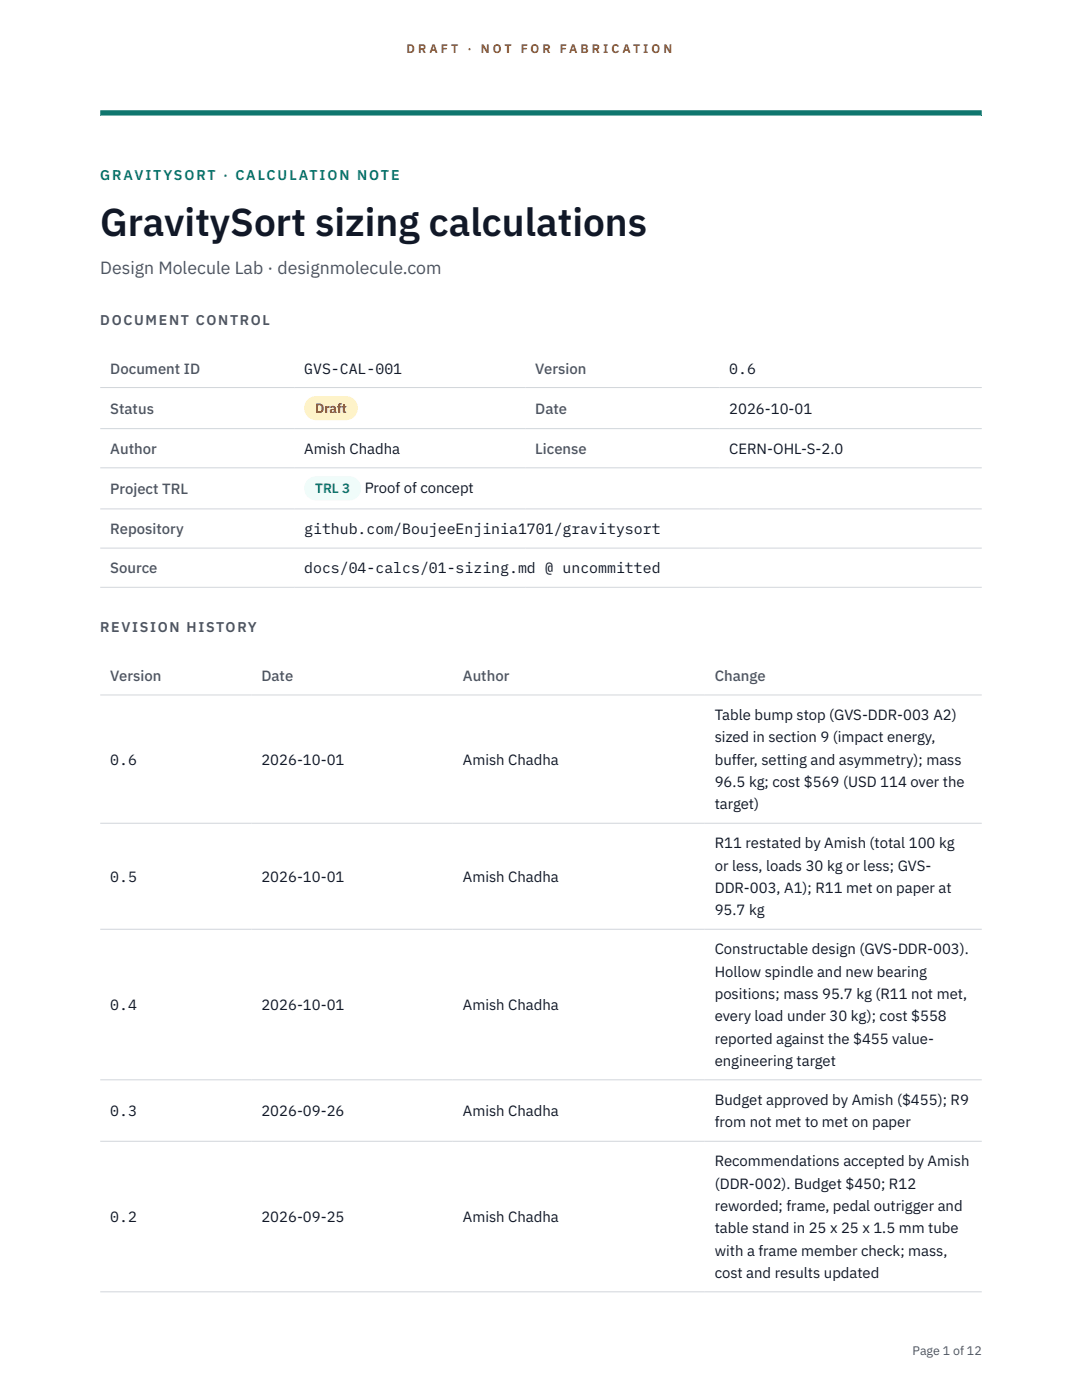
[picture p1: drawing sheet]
<svg xmlns="http://www.w3.org/2000/svg" width="216mm" height="279mm" viewBox="0 0 216 279" stroke-linecap="round" stroke-linejoin="round" font-family="sans-serif">
<defs><g id="words">
<text font-size="7.8" fill="#111827" x="20" y="47.1">GravitySort sizing calculations</text>
<text font-size="3.5" fill="#4b5563" x="20" y="54.6">Design Molecule Lab · designmolecule.com</text>
<g font-size="3" fill="#4b5563">
<text x="22" y="74.5">Document ID</text>
<text x="106.8" y="74.5">Version</text>
<text x="22" y="82.6">Status</text>
<text x="106.8" y="82.6">Date</text>
<text x="22" y="90.6">Author</text>
<text x="106.8" y="90.6">License</text>
<text x="22" y="98.6">Project TRL</text>
<text x="22" y="106.6">Repository</text>
<text x="22" y="114.4">Source</text>
<text x="22" y="135.9">Version</text>
<text x="52.2" y="135.9">Date</text>
<text x="92.4" y="135.9">Author</text>
<text x="142.6" y="135.9">Change</text>
</g>
<g font-size="3" fill="#111827">
<text x="60.7" y="74.5">GVS-CAL-001</text>
<text x="145.5" y="74.5">0.6</text>
<text x="145.5" y="82.6">2026-10-01</text>
<text x="60.7" y="90.6">Amish Chadha</text>
<text x="145.5" y="90.6">CERN-OHL-S-2.0</text>
<text x="72.8" y="98.5">Proof of concept</text>
<text x="60.7" y="106.6">github.com/BoujeeEnjinia1701/gravitysort</text>
<text x="60.7" y="114.4">docs/04-calcs/01-sizing.md @ uncommitted</text>
<text x="142.6" y="143.7">Table bump stop (GVS-DDR-003 A2)</text>
<text x="142.6" y="148.2">sized in section 9 (impact energy,</text>
<text x="22" y="152.6">0.6</text>
<text x="52.2" y="152.6">2026-10-01</text>
<text x="92.4" y="152.6">Amish Chadha</text>
<text x="142.6" y="152.6">buffer, setting and asymmetry); mass</text>
<text x="142.6" y="157.1">96.5 kg; cost $569 (USD 114 over the</text>
<text x="142.6" y="161.5">target)</text>
<text x="142.6" y="169.3">R11 restated by Amish (total 100 kg</text>
<text x="142.6" y="173.8">or less, loads 30 kg or less; GVS-</text>
<text x="22" y="176">0.5</text>
<text x="52.2" y="176">2026-10-01</text>
<text x="92.4" y="176">Amish Chadha</text>
<text x="142.6" y="178.2">DDR-003, A1); R11 met on paper at</text>
<text x="142.6" y="182.7">95.7 kg</text>
<text x="142.6" y="190.5">Constructable design (GVS-DDR-003).</text>
<text x="142.6" y="194.9">Hollow spindle and new bearing</text>
<text x="22" y="201.6">0.4</text>
<text x="52.2" y="201.6">2026-10-01</text>
<text x="92.4" y="201.6">Amish Chadha</text>
<text x="142.6" y="199.4">positions; mass 95.7 kg (R11 not met,</text>
<text x="142.6" y="203.8">every load under 30 kg); cost $558</text>
<text x="142.6" y="208.3">reported against the $455 value-</text>
<text x="142.6" y="212.7">engineering target</text>
<text x="142.6" y="220.5">Budget approved by Amish ($455); R9</text>
<text x="22" y="222.7">0.3</text>
<text x="52.2" y="222.7">2026-09-26</text>
<text x="92.4" y="222.7">Amish Chadha</text>
<text x="142.6" y="225">from not met to met on paper</text>
<text x="142.6" y="232.8">Recommendations accepted by Amish</text>
<text x="142.6" y="237.2">(DDR-002). Budget $450; R12</text>
<text x="22" y="243.9">0.2</text>
<text x="52.2" y="243.9">2026-09-25</text>
<text x="92.4" y="243.9">Amish Chadha</text>
<text x="142.6" y="241.7">reworded; frame, pedal outrigger and</text>
<text x="142.6" y="246.1">table stand in 25 x 25 x 1.5 mm tube</text>
<text x="142.6" y="250.6">with a frame member check; mass,</text>
<text x="142.6" y="255">cost and results updated</text>
</g>
<text font-size="2.8" fill="#0f766e" x="20" y="36">GRAVITYSORT · CALCULATION NOTE</text>
<g font-size="2.8" fill="#4b5563">
<text x="20" y="64.8">DOCUMENT CONTROL</text>
<text x="20" y="126.2">REVISION HISTORY</text>
</g>
<text font-size="2.7" fill="#92400e" x="62.9" y="82.5">Draft</text>
<text font-size="2.7" fill="#0f766e" x="62.9" y="98.5">TRL 3</text>
<g font-size="2.5" fill="#b45309">
<text x="81.1" y="10.5">D R A F T</text>
<text x="93.3" y="10.5">·</text>
<text x="95.9" y="10.5">N O T</text>
<text x="103.9" y="10.5">F O R</text>
<text x="111.7" y="10.5">F A B R I C A T I O N</text>
</g>
<text font-size="2.5" fill="#4b5563" x="182.1" y="270.3">Page 1 of 12</text>
</g></defs>
<path d="M20 23.1h175.9zM20 22h175.9v1.1h-175.9z" fill-rule="evenodd" fill="#0f766e"/>
<path d="M20 77.3h175.9M20 85.5h175.9M20 93.4h175.9M20 101.6h175.9M20 109.4h175.9M20 117.2h175.9M20 138.7h175.9M20 164.3h175.9M20 185.5h175.9M20 215.5h175.9M20 227.8h175.9M20 257.8h175.9" fill="none" stroke="#d1d5db" stroke-width=".2"/>
<path d="M60.7 79h10.7v4.9h-10.7z" fill="#fef3c7"/>
<path d="M60.7 95.1h11.4v4.8h-11.4z" fill="#f0fdfa"/>
<use href="#words"/>
</svg>
